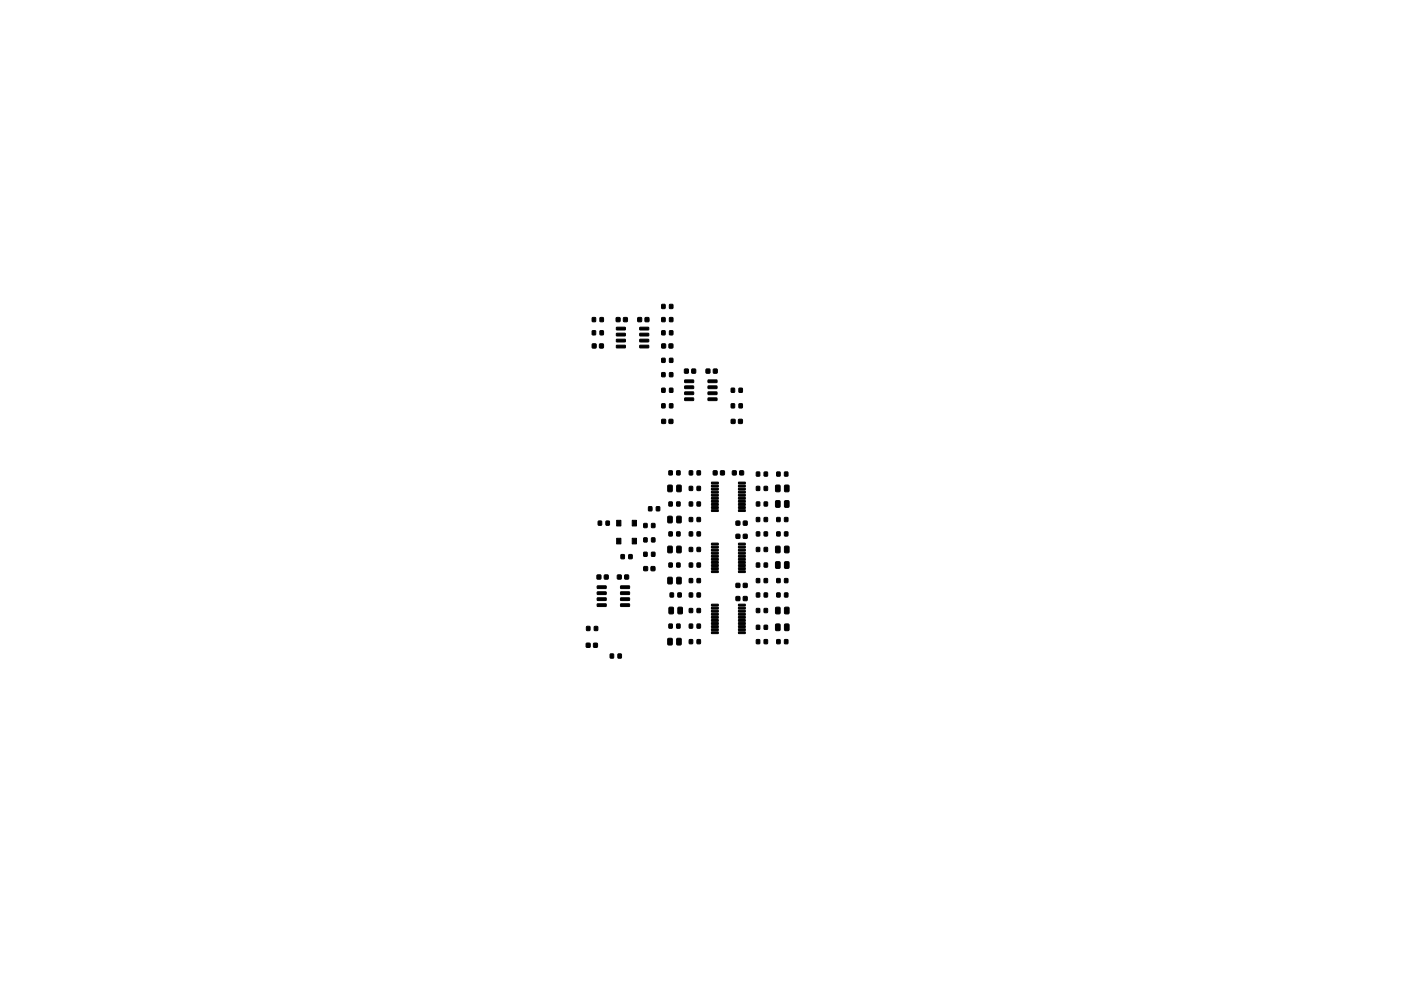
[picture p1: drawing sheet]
<svg xmlns="http://www.w3.org/2000/svg" width="297mm" height="210mm" viewBox="0 0 297 210" stroke-linecap="round" stroke-linejoin="round" font-family="sans-serif">
<g fill="#000" stroke="#000" stroke-width=".21">
<path d="M125.6 73h.8v.8h-.8zM125.6 70.2h.7v.8h-.7zM125.6 67.4h.7v.8h-.7zM127.1 73h.8v.8h-.8zM127.2 70.2h.7v.8h-.7zM127.2 67.4h.7v.8h-.7zM130.7 67.4h.7v.8h-.7zM130.7 73.3l1.8-.1 .1 .5-1.8 .1zM130.7 72h1.8l.1 .5h-1.8zM130.7 70.7h1.8l.1 .5-1.8 .1zM130.7 69.5l1.8-.1 .1 .5-1.8 .1zM132.2 67.4h.8v.8h-.8z"/>
<path d="M135.2 67.4h.8v.8h-.8zM135.7 69.5l1.8-.1 .1 .5-1.9 .1zM135.7 70.7h1.8l.1 .5-1.9 .1zM135.7 72h1.8l.1 .5h-1.9zM135.7 73.3l1.8-.1 .1 .5-1.9 .1zM136.8 67.4h.8v.8h-.8zM140.3 70.2h.7v.8h-.7zM140.3 76h.7v.9h-.7zM140.3 67.4h.7v.8h-.7zM140.3 64.6h.7v.8h-.7zM140.3 79.1h.7v.8h-.7zM140.3 73h.8v.8h-.8z"/>
<path d="M142 70.2h.6v.8h-.6zM142 76h.6v.9h-.6zM142 67.4h.6v.8h-.6zM142 64.6h.6v.8h-.6zM141.9 73h.7v.8h-.7zM142 79.1h.6v.8h-.6zM145.1 78.3h.8v.8h-.8zM146.7 78.3h.8v.8h-.8zM149.7 78.3h.8v.8h-.8zM151.3 78.3h.7v.8h-.7zM140.3 89h.8v.8h-.8zM140.3 82.4h.7v.8h-.7z"/>
<path d="M140.3 85.7h.7v.8h-.7zM141.9 89h.7v.8h-.7zM142 82.4h.6v.8h-.6zM142 85.7h.6v.8h-.6zM145.2 84.4h1.8l.1 .5-1.9 .1zM145.2 83.2l1.8-.1 .1 .5-1.9 .1zM145.2 81.9h1.8l.1 .5-1.9 .1zM145.2 80.6h1.8l.1 .5-1.9 .1zM150.1 80.6h1.8l.1 .5-1.8 .1zM150.1 81.9h1.8l.1 .5-1.8 .1zM150.1 83.2l1.8-.1 .1 .5-1.8 .1zM150.1 84.4h1.8l.1 .5-1.8 .1z"/>
<path d="M155 82.4h.7v.8h-.7zM155 85.7h.7v.8h-.7zM155.1 89h.7v.8h-.7zM156.7 82.4h.7v.8h-.7zM156.7 85.7h.7v.8h-.7zM156.6 89h.8v.8h-.8zM126.8 110.6h.7v.8h-.7zM128.5 110.6h.7v.8h-.7zM130.7 114.2h.9v1.2h-.9zM130.7 110.4h.9v1.2h-.9zM131.7 117.7h.7v.8h-.7zM133.3 117.7h.7v.8h-.7z"/>
<path d="M134 114.2h.9v1.2h-.9zM134 110.4h.9v1.2h-.9zM136.5 117.2h.7v.8h-.7zM136.5 114.1h.7v.9h-.7zM136.5 111.1h.7v.8h-.7zM138.2 117.2h.6v.8h-.6zM137.5 107.5h.7v.9h-.7zM138.2 114.1h.6v.9h-.6zM138.2 111.1h.6v.8h-.6zM139.2 107.5h.7v.9h-.7zM141.6 109.6l.7-.1 .2 .2 .1 1-.2 .2-.6 .1-.2-.2zM141.6 115.9h.7l.2 .1 .1 1.1-.2 .2h-.6l-.2-.1z"/>
<path d="M141.6 103l.7-.1 .2 .2 .1 1-.2 .2-.6 .1-.2-.2zM141.8 106.5h.7v.8h-.7zM141.8 112.9h.7v.8h-.7zM141.8 99.9h.7v.8h-.7zM143.5 106.5h.7v.8h-.7zM143.5 112.9h.7v.8h-.7zM143.5 99.9h.7v.8h-.7zM143.5 109.6l.7-.1 .2 .2 .1 1-.2 .2-.6 .1-.2-.2zM143.5 115.9h.7l.2 .1 .1 1.1-.2 .2h-.6l-.2-.1zM143.5 103l.7-.1 .2 .2 .1 1-.2 .2-.6 .1-.2-.2zM146.2 119.5h.6v.8h-.6zM146.2 106.5h.6v.8h-.6z"/>
<path d="M146.2 112.9h.6v.8h-.6zM146.2 109.8h.6v.8h-.6zM146.2 116.2h.6v.8h-.6zM146.2 103.2h.6v.8h-.6zM146.2 99.9h.6v.8h-.6zM147.8 119.5h.7v.8h-.7zM147.8 106.5h.7v.8h-.7zM147.8 112.9h.7v.8h-.7zM147.8 109.8h.7v.8h-.7zM147.8 116.2h.7v.8h-.7zM147.8 103.2h.7v.8h-.7zM147.8 99.9h.7v.8h-.7z"/>
<path d="M150.9 108.2l1.3-.1 .1 .4h-1.4zM150.9 107.5h1.3l.1 .3-1.4 .1zM150.9 106.9l1.3-.1 .1 .4h-1.4zM150.9 106.2h1.3l.1 .3-1.4 .1zM150.9 105.6l1.3-.1 .1 .4h-1.4zM150.9 104.9h1.3l.1 .3-1.4 .1zM150.9 104.3l1.3-.1 .1 .4h-1.4zM150.9 103.6h1.3l.1 .3-1.4 .1zM150.9 103l1.3-.1 .1 .4h-1.4zM150.9 102.3h1.3l.1 .3-1.4 .1zM150.9 119.8h1.3l.1 .3-1.4 .1zM150.9 119.2l1.3-.1 .1 .4h-1.4z"/>
<path d="M150.9 118.5h1.3l.1 .3-1.4 .1zM150.9 117.9l1.3-.1 .1 .4h-1.4zM150.9 117.2h1.3l.1 .3-1.4 .1zM150.9 116.6l1.3-.1 .1 .4h-1.4zM150.9 115.9h1.3l.1 .3-1.4 .1zM150.9 115.3l1.3-.1 .1 .4h-1.4zM151.2 99.9h.8v.8h-.8zM152.8 99.9h.8v.8h-.8zM156.1 110.6h.7v.8h-.7zM155.3 99.9h.8v.8h-.8zM156.6 102.3h1.4v.3l-1.4 .1zM156.6 103l1.4-.1v.4h-1.4z"/>
<path d="M156.6 103.6h1.4v.3l-1.4 .1zM156.6 104.3l1.4-.1v.4h-1.4zM156.6 104.9h1.4v.3l-1.4 .1zM156.6 105.6l1.4-.1v.4h-1.4zM156.6 106.2h1.4v.3l-1.4 .1zM156.6 106.9l1.4-.1v.4h-1.4zM156.6 107.5h1.4v.3l-1.4 .1zM156.6 108.2l1.4-.1v.4h-1.4zM156.6 115.3l1.4-.1v.4h-1.4zM156.6 115.9h1.4v.3l-1.4 .1zM156.6 116.6l1.4-.1v.4h-1.4zM156.6 117.2h1.4v.3l-1.4 .1z"/>
<path d="M156.6 117.9l1.4-.1v.4h-1.4zM156.6 118.5h1.4v.3l-1.4 .1zM156.6 119.2l1.4-.1v.4h-1.4zM156.6 119.8h1.4v.3l-1.4 .1zM156.1 113.4h.7v.8h-.7zM157.6 110.6h.8v.8h-.8zM156.9 99.9h.7v.8h-.7zM157.6 113.4h.8v.8h-.8zM160.4 100.2h.7v.8h-.7zM160.4 106.5h.7v.8h-.7zM160.4 119.5h.7v.8h-.7zM160.4 112.9h.7v.8h-.7z"/>
<path d="M160.4 103.2h.7v.8h-.7zM160.4 116.2h.7v.8h-.7zM160.4 109.8h.7v.8h-.7zM162 100.2h.7v.8h-.7zM162 106.5h.7v.8h-.7zM162 119.5h.7v.8h-.7zM162 112.9h.7v.8h-.7zM162 103.2h.7v.8h-.7zM162 116.2h.7v.8h-.7zM162 109.8h.7v.8h-.7zM164.5 119.2h.7l.2 .1v1.1l-.1 .2h-.6l-.3-.1zM164.5 115.9h.7l.2 .1v1.1l-.1 .2h-.6l-.3-.1z"/>
<path d="M164.5 106.3l.7-.1 .2 .2v1l-.1 .2-.6 .1-.3-.2zM164.5 103l.7-.1 .2 .2v1l-.1 .2-.6 .1-.3-.2zM164.7 100.2h.7v.8h-.7zM164.7 112.9h.7v.8h-.7zM164.7 109.8h.7v.8h-.7zM166.3 100.2h.7v.8h-.7zM166.3 112.9h.7v.8h-.7zM166.3 109.8h.7v.8h-.7zM166.4 119.2h.7l.2 .1v1.1l-.1 .2h-.6l-.3-.1zM166.4 115.9h.7l.2 .1v1.1l-.1 .2h-.6l-.3-.1zM166.4 106.3l.7-.1 .2 .2v1l-.1 .2-.6 .1-.3-.2zM166.4 103l.7-.1 .2 .2v1l-.1 .2-.6 .1-.3-.2z"/>
<path d="M124.4 132.9h.7v.9h-.7zM124.3 136.5h.8v.8h-.8zM126 132.9h.7v.9h-.7zM126.6 122h.8v.8h-.8zM126.6 128.1h1.9v.5l-1.8 .1zM126.6 126.9l1.9-.1v.5l-1.8 .1zM126.6 125.6h1.9v.5h-1.8zM126.6 124.3h1.9v.5l-1.8 .1zM125.9 136.5h.7v.8h-.7zM128.2 122h.7v.8h-.7zM129.4 138.8h.7v.8h-.7zM130.9 122h.8v.8h-.8z"/>
<path d="M131.6 124.3h1.8l.1 .5-1.9 .1zM131.6 125.6h1.8l.1 .5h-1.9zM131.6 126.9l1.8-.1 .1 .5-1.9 .1zM131.6 128.1h1.8l.1 .5-1.9 .1zM131 138.8h.7v.8h-.7zM132.5 122h.7v.8h-.7zM136.5 120.2h.8v.9h-.8zM138.1 120.2h.7v.9h-.7zM141.6 122.5h.7l.2 .1 .1 1.1-.2 .2h-.6l-.2-.1zM141.6 135.5l.7-.1 .2 .2 .1 1-.2 .2-.6 .1-.2-.2zM141.8 119.5h.7v.8h-.7zM141.8 132.4h.7v.9h-.7z"/>
<path d="M141.9 128.9l.7-.1 .2 .2v1l-.1 .2-.6 .1-.3-.2zM142.1 125.8h.7v.8h-.7zM143.5 119.5h.7v.8h-.7zM143.5 132.4h.7v.9h-.7zM143.5 122.5h.7l.2 .1 .1 1.1-.2 .2h-.6l-.2-.1zM143.5 135.5l.7-.1 .2 .2 .1 1-.2 .2-.6 .1-.2-.2zM143.7 125.8h.7v.8h-.7zM143.8 128.9l.7-.1 .2 .2v1l-.1 .2-.6 .1-.3-.2zM146.2 132.4h.6v.9h-.6zM146.2 135.7h.6v.9h-.6zM146.2 129.1h.6v.9h-.6zM146.2 122.8h.6v.8h-.6z"/>
<path d="M146.2 125.8h.6v.8h-.6zM147.8 132.4h.7v.9h-.7zM147.8 135.7h.7v.9h-.7zM147.8 129.1h.7v.9h-.7zM147.8 122.8h.7v.8h-.7zM147.8 125.8h.7v.8h-.7zM150.9 134.1l1.3-.1 .1 .4h-1.4zM150.9 133.4h1.3l.1 .3-1.4 .1zM150.9 132.8l1.3-.1 .1 .4h-1.4zM150.9 132.1h1.3l.1 .3-1.4 .1zM150.9 131.5l1.3-.1 .1 .4h-1.4zM150.9 130.8h1.3l.1 .3-1.4 .1z"/>
<path d="M150.9 130.2l1.3-.1 .1 .4h-1.4zM150.9 129.5h1.3l.1 .3-1.4 .1zM150.9 128.9l1.3-.1 .1 .4h-1.4zM150.9 128.2h1.3l.1 .3-1.4 .1zM150.9 121.1h1.3l.1 .3-1.4 .1zM150.9 120.5l1.3-.1 .1 .4h-1.4zM156.1 123.8h.7v.8h-.7zM156.6 128.2h1.4v.3l-1.4 .1zM156.6 128.9l1.4-.1v.4h-1.4zM156.6 129.5h1.4v.3l-1.4 .1zM156.6 130.2l1.4-.1v.4h-1.4zM156.6 130.8h1.4v.3l-1.4 .1z"/>
<path d="M156.6 131.5l1.4-.1v.4h-1.4zM156.6 132.1h1.4v.3l-1.4 .1zM156.6 132.8l1.4-.1v.4h-1.4zM156.6 133.4h1.4v.3l-1.4 .1zM156.6 134.1l1.4-.1v.4h-1.4zM156.6 120.5l1.4-.1v.4h-1.4zM156.6 121.1h1.4v.3l-1.4 .1zM156.1 126.6h.7v.8h-.7zM157.6 123.8h.8v.8h-.8zM157.6 126.6h.8v.8h-.8zM160.4 125.8h.7v.8h-.7zM160.4 132.7h.7v.8h-.7z"/>
<path d="M160.4 122.8h.7v.8h-.7zM160.4 129.1h.7v.9h-.7zM160.4 135.7h.7v.9h-.7zM162 125.8h.7v.8h-.7zM162 132.7h.7v.8h-.7zM162 122.8h.7v.8h-.7zM162 129.1h.7v.9h-.7zM162 135.7h.7v.9h-.7zM164.5 132.4h.7l.2 .1v1.1l-.1 .2h-.6l-.3-.1zM164.5 128.9l.7-.1 .2 .2v1l-.1 .2-.6 .1-.3-.2zM164.7 135.7h.7v.9h-.7zM164.7 122.8h.7v.8h-.7z"/>
<path d="M164.7 125.8h.7v.8h-.7zM166.3 135.7h.7v.9h-.7zM166.3 122.8h.7v.8h-.7zM166.3 125.8h.7v.8h-.7zM166.4 132.4h.7l.2 .1v1.1l-.1 .2h-.6l-.3-.1zM166.4 128.9l.7-.1 .2 .2v1l-.1 .2-.6 .1-.3-.2z"/>
</g>
</svg>
